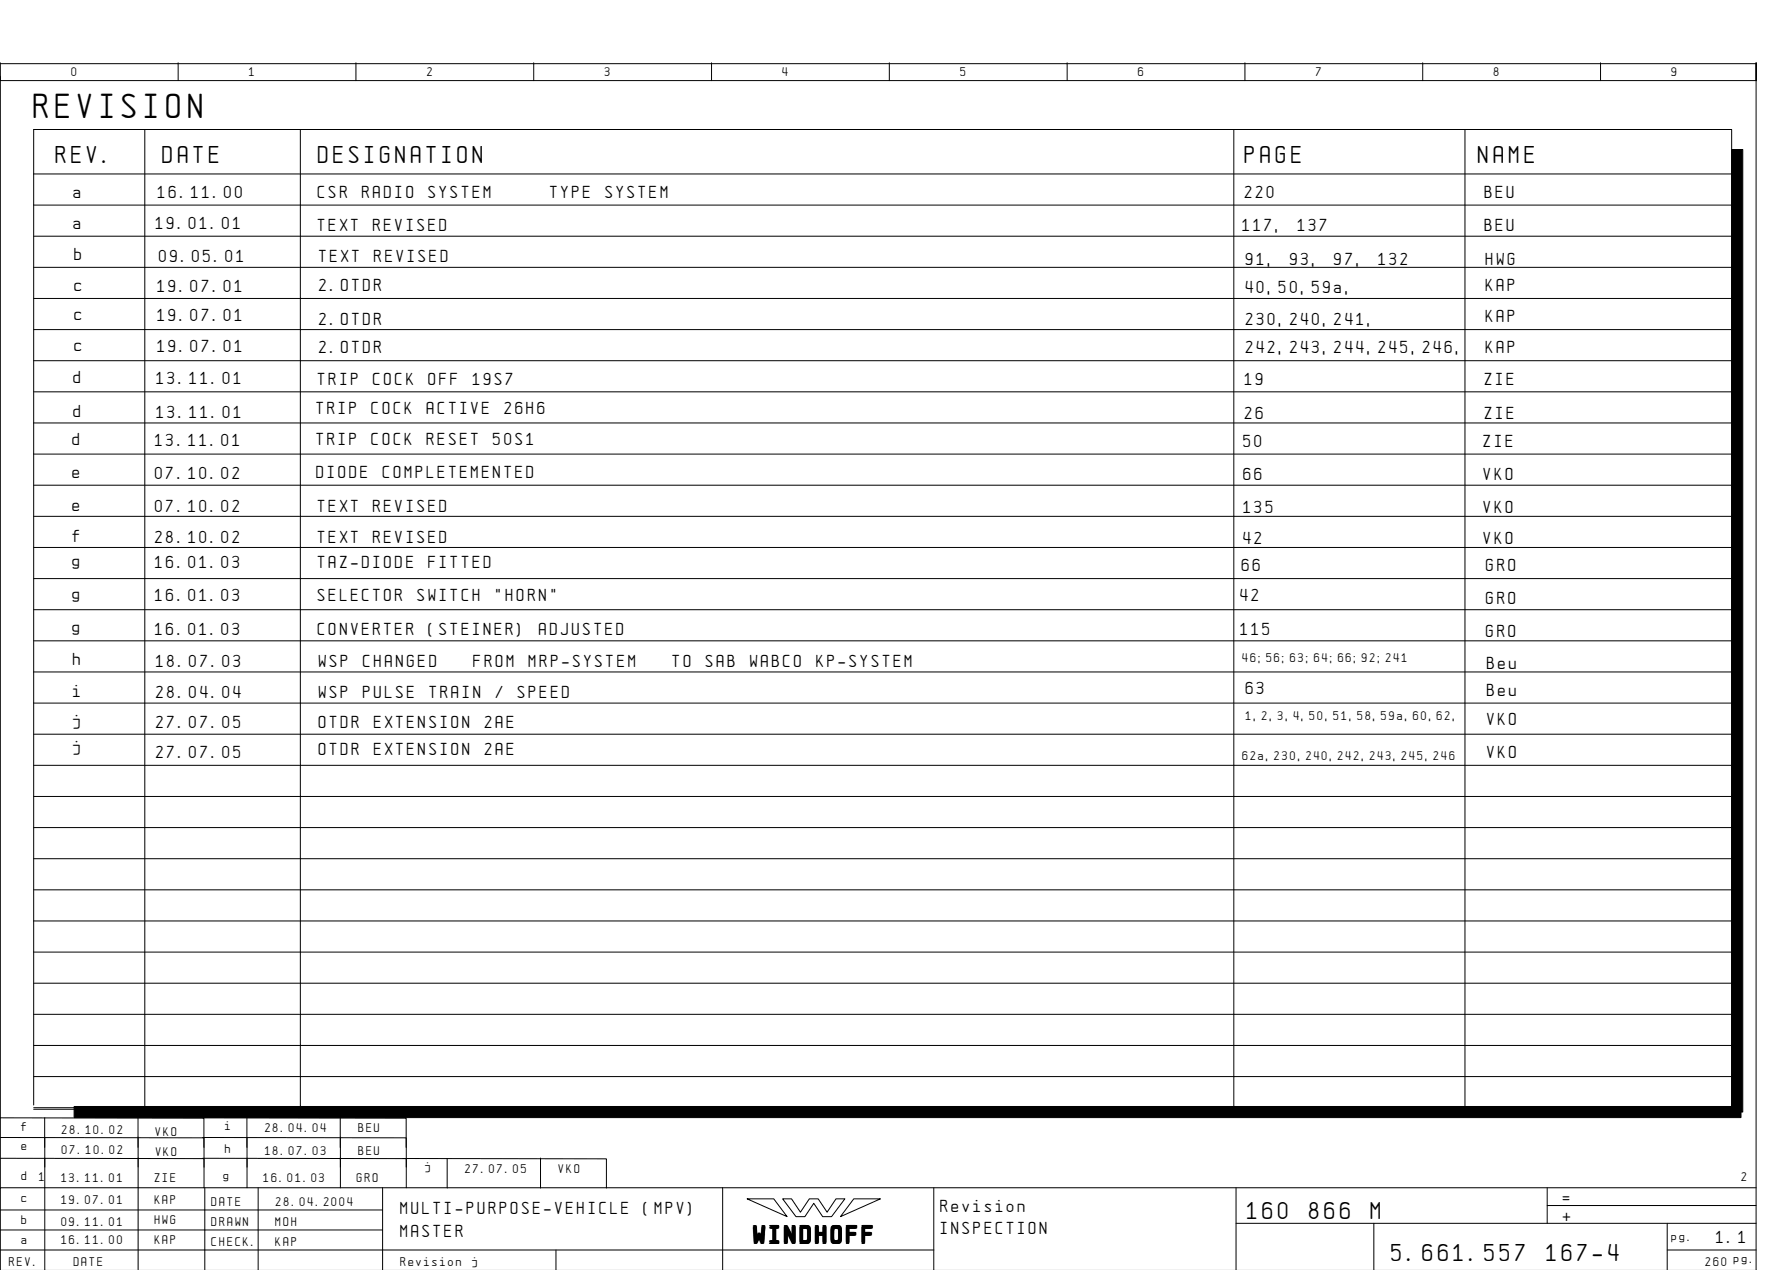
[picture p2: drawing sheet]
<svg xmlns="http://www.w3.org/2000/svg" width="399mm" height="286mm" viewBox="0 0 399 286" stroke-linecap="round" stroke-linejoin="round" font-family="sans-serif">
<defs><g id="words">
<text font-size="6.2" x="7.6" y="26.6">REVISION</text>
<g font-size="4.4">
<text x="12.6" y="36.6">REV.</text>
<text x="36.6" y="36.6">DATE</text>
<text x="71.6" y="36.6">DESIGNATION</text>
<text x="280.1" y="36.6">PAGE</text>
<text x="332.6" y="36.6">NAME</text>
<text x="280.6" y="274.1">160</text>
<text x="294.5" y="274.1">866</text>
<text x="308.4" y="274.1">M</text>
<text x="169.5" y="279.3">WINDHOFF</text>
<text x="313.1" y="283.6">5.661.557</text>
<text x="347.9" y="283.6">167-4</text>
</g>
<g font-size="3.1">
<text x="16.5" y="44.5">a</text>
<text x="35.5" y="44.5">16.11.00</text>
<text x="71.5" y="44.5">CSR</text>
<text x="81.5" y="44.5">RADIO</text>
<text x="96.4" y="44.5">SYSTEM</text>
<text x="123.8" y="44.5">TYPE</text>
<text x="136.2" y="44.5">SYSTEM</text>
<text x="280" y="44.5">220</text>
<text x="334" y="44.5">BEU</text>
<text x="16.5" y="51.5">a</text>
<text x="35" y="51.5">19.01.01</text>
<text x="71.5" y="52">TEXT</text>
<text x="84" y="52">REVISED</text>
<text x="279.5" y="52">117,</text>
<text x="292" y="52">137</text>
<text x="334" y="52">BEU</text>
<text x="16.8" y="58.5">b</text>
<text x="35.8" y="59">09.05.01</text>
<text x="71.8" y="59">TEXT</text>
<text x="84.2" y="59">REVISED</text>
<text x="280.3" y="59.5">91,</text>
<text x="290.2" y="59.5">93,</text>
<text x="300.2" y="59.5">97,</text>
<text x="310.1" y="59.5">132</text>
<text x="334.3" y="59.5">HWG</text>
<text x="16.8" y="65.5">c</text>
<text x="35.4" y="65.8">19.07.01</text>
<text x="71.8" y="65.5">2.OTDR</text>
<text x="280.3" y="66">40,50,59a,</text>
<text x="334.3" y="65.5">KAP</text>
<text x="16.8" y="72">c</text>
<text x="35.4" y="72.3">19.07.01</text>
<text x="71.8" y="73">2.OTDR</text>
<text x="280.3" y="73">230,240,241,</text>
<text x="334.3" y="72.5">KAP</text>
<text x="16.8" y="79">c</text>
<text x="35.4" y="79.3">19.07.01</text>
<text x="71.8" y="79.5">2.OTDR</text>
<text x="280.3" y="79.5">242,243,244,245,246,</text>
<text x="334.3" y="79.5">KAP</text>
<text x="16.5" y="86.2">d</text>
<text x="35.2" y="86.4">13.11.01</text>
<text x="71.5" y="86.7">TRIP</text>
<text x="84" y="86.7">COCK</text>
<text x="96.4" y="86.7">OFF</text>
<text x="106.4" y="86.7">19S7</text>
<text x="280" y="86.7">19</text>
<text x="334" y="86.7">ZIE</text>
<text x="16.5" y="93.7">d</text>
<text x="35.2" y="94">13.11.01</text>
<text x="71.2" y="93.1">TRIP</text>
<text x="83.6" y="93.1">COCK</text>
<text x="96.1" y="93.1">ACTIVE</text>
<text x="113.5" y="93.1">26H6</text>
<text x="280" y="94.2">26</text>
<text x="334" y="94.2">ZIE</text>
<text x="16.3" y="100">d</text>
<text x="34.9" y="100.2">13.11.01</text>
<text x="71.2" y="100">TRIP</text>
<text x="83.6" y="100">COCK</text>
<text x="96.1" y="100">RESET</text>
<text x="111" y="100">50S1</text>
<text x="279.8" y="100.5">50</text>
<text x="333.8" y="100.5">ZIE</text>
<text x="16.3" y="107.5">e</text>
<text x="34.9" y="107.8">07.10.02</text>
<text x="71.2" y="107.5">DIODE</text>
<text x="86.1" y="107.5">COMPLETEMENTED</text>
<text x="279.8" y="108">66</text>
<text x="333.8" y="108">VKO</text>
<text x="16.3" y="115">e</text>
<text x="34.9" y="115.2">07.10.02</text>
<text x="71.5" y="115.2">TEXT</text>
<text x="84" y="115.2">REVISED</text>
<text x="279.8" y="115.5">135</text>
<text x="333.8" y="115.5">VKO</text>
<text x="16.3" y="121.9">f</text>
<text x="34.9" y="122.2">28.10.02</text>
<text x="71.5" y="122.2">TEXT</text>
<text x="84" y="122.2">REVISED</text>
<text x="279.8" y="122.4">42</text>
<text x="333.8" y="122.4">VKO</text>
<text x="16.3" y="127.5">g</text>
<text x="34.9" y="127.7">16.01.03</text>
<text x="71.5" y="127.7">TAZ-DIODE</text>
<text x="96.4" y="127.7">FITTED</text>
<text x="279.4" y="128.4">66</text>
<text x="334.4" y="128.4">GRO</text>
<text x="16.3" y="135">g</text>
<text x="34.9" y="135.2">16.01.03</text>
<text x="71.5" y="135.2">SELECTOR</text>
<text x="93.9" y="135.2">SWITCH</text>
<text x="111.3" y="135.2">&quot;HORN&quot;</text>
<text x="279.1" y="135.2">42</text>
<text x="334.4" y="135.8">GRO</text>
<text x="16.3" y="142.5">g</text>
<text x="34.9" y="142.8">16.01.03</text>
<text x="71.5" y="142.8">CONVERTER</text>
<text x="96.4" y="142.8">(STEINER)</text>
<text x="121.3" y="142.8">ADJUSTED</text>
<text x="279.1" y="142.8">115</text>
<text x="334.4" y="143.4">GRO</text>
<text x="16.5" y="149.6">h</text>
<text x="35.1" y="149.9">18.07.03</text>
<text x="71.7" y="149.9">WSP</text>
<text x="81.7" y="149.9">CHANGED</text>
<text x="106.6" y="149.9">FROM</text>
<text x="119" y="149.9">MRP-SYSTEM</text>
<text x="151.3" y="149.9">TO</text>
<text x="158.8" y="149.9">SAB</text>
<text x="168.7" y="149.9">WABCO</text>
<text x="183.7" y="149.9">KP-SYSTEM</text>
<text x="334.6" y="150.5">Beu</text>
<text x="16.5" y="156.7">i</text>
<text x="35.1" y="156.9">28.04.04</text>
<text x="71.7" y="156.9">WSP</text>
<text x="81.7" y="156.9">PULSE</text>
<text x="96.6" y="156.9">TRAIN</text>
<text x="111.5" y="156.9">/</text>
<text x="116.5" y="156.9">SPEED</text>
<text x="280.3" y="156.1">63</text>
<text x="334.6" y="156.5">Beu</text>
<text x="16.5" y="163.4">j</text>
<text x="35.1" y="163.7">27.07.05</text>
<text x="71.7" y="163.7">OTDR</text>
<text x="84.2" y="163.7">EXTENSION</text>
<text x="109" y="163.7">2AE</text>
<text x="334.6" y="163">VKO</text>
<text x="16.5" y="169.4">j</text>
<text x="35.1" y="170.4">27.07.05</text>
<text x="71.7" y="169.7">OTDR</text>
<text x="84.2" y="169.7">EXTENSION</text>
<text x="109" y="169.7">2AE</text>
<text x="334.6" y="170.5">VKO</text>
<text x="90.1" y="273.1">MULTI-PURPOSE-VEHICLE</text>
<text x="144.8" y="273.1">(MPV)</text>
<text x="211.6" y="272.6">Revision</text>
<text x="351.6" y="270.6">=</text>
<text x="351.6" y="274.6">+</text>
<text x="90.1" y="278.1">MASTER</text>
<text x="211.6" y="277.6">INSPECTION</text>
<text x="386.1" y="279.6">1.1</text>
</g>
<g font-size="2.3">
<text x="16.1" y="17.1">0</text>
<text x="56.1" y="17.1">1</text>
<text x="96.1" y="17.1">2</text>
<text x="136.1" y="17.1">3</text>
<text x="176.1" y="17.1">4</text>
<text x="216.1" y="17.1">5</text>
<text x="256.1" y="17.1">6</text>
<text x="296.1" y="17.1">7</text>
<text x="336.1" y="17.1">8</text>
<text x="376.1" y="17.1">9</text>
<text x="279.5" y="149">46;56;63;64;66;92;241</text>
<text x="280.3" y="161.9">1,2,3,4,50,51,58,59a,60,62,</text>
<text x="279.5" y="171">62a,230,240,242,243,245,246</text>
<text x="4.8" y="254.3">f</text>
<text x="13.9" y="255.1">28.10.02</text>
<text x="35" y="255.5">VKO</text>
<text x="50.6" y="254.2">i</text>
<text x="59.6" y="254.7">28.04.04</text>
<text x="80.6" y="254.7">BEU</text>
<text x="4.8" y="258.7">e</text>
<text x="13.9" y="259.6">07.10.02</text>
<text x="35" y="259.9">VKO</text>
<text x="50.6" y="259.2">h</text>
<text x="59.6" y="259.7">18.07.03</text>
<text x="80.6" y="259.7">BEU</text>
<text x="95.7" y="263.4">j</text>
<text x="104.7" y="263.9">27.07.05</text>
<text x="125.7" y="263.9">VKO</text>
<text x="4.8" y="265.3">d</text>
<text x="8.8" y="265.6">1</text>
<text x="13.8" y="265.8">13.11.01</text>
<text x="34.8" y="265.8">ZIE</text>
<text x="50.3" y="265.3">g</text>
<text x="59.3" y="265.8">16.01.03</text>
<text x="80.3" y="265.8">GRO</text>
<text x="391.8" y="265.6">2</text>
<text x="4.8" y="270.3">c</text>
<text x="4.8" y="275.3">b</text>
<text x="13.8" y="270.8">19.07.01</text>
<text x="13.8" y="275.8">09.11.01</text>
<text x="34.8" y="270.8">KAP</text>
<text x="34.8" y="275.3">HWG</text>
<text x="47.6" y="271.1">DATE</text>
<text x="47.6" y="275.6">DRAWN</text>
<text x="62" y="275.6">MOH</text>
<text x="62.1" y="271.1">28.04.2004</text>
<text x="4.8" y="279.8">a</text>
<text x="13.8" y="279.8">16.11.00</text>
<text x="34.8" y="279.8">KAP</text>
<text x="47.6" y="280.1">CHECK.</text>
<text x="62" y="280.1">KAP</text>
<text x="376.1" y="279.1">pg.</text>
<text x="2.1" y="284.6">REV.</text>
<text x="16.6" y="284.6">DATE</text>
<text x="90.1" y="284.6">Revision</text>
<text x="106.2" y="284.6">j</text>
<text x="383.7" y="284.6">260 pg.</text>
</g>
</g></defs>
<g fill="none" stroke="#000" stroke-width=".22">
<path d="M.1 14.1v4h395v-4v271.6M.1 17.1v250M.1 14.3h395M40.1 14.1v4M80.1 14.1v4M120.1 14.1v4M160.1 14.1v4M200.1 14.1v4M240.1 14.1v4M280.1 14.1v4M320.1 14.1v4M360.1 14.1v4"/>
<path d="M7.6 39.1h382M32.6 29.1v221.3M67.6 29.1v221.3M277.6 29.1v221.3M329.6 29.1v221.3M7.6 46.1h382M7.6 53.1h382M7.6 60.1h382M7.6 67.1h382M7.6 74.1h382M7.6 81.1h382M7.6 88.1h382"/>
<path d="M7.6 95.1h382M7.6 102.1h382M7.6 109.1h382M7.6 116.1h382M7.6 123.1h382M7.6 130.1h382M7.6 137.1h382M7.6 144.1h382M7.6 151.1h382M7.6 158.1h382M7.6 165.1h382M7.6 172.1h382"/>
<path d="M7.6 179.1h382M7.6 186.1h382M7.6 193.1h382M7.6 200.1h382M7.6 207.1h382M7.6 214.1h382M7.6 221.1h382M7.6 228.1h382M7.6 235.1h382M0 251.4l45.9 .1v6.5M.1 255.8l45.8 .1v6.6M7.6 248.5v-219.4h382v220.4"/>
<path d="M7.6 249.5h380.9M7.6 242.1h382M7.6 249.1h382M10 251.4l.1 34.2M31.1 251.3v6.8M31.1 255.7v29.9M45.6 251.4l45.8 .1v6.5M45.6 255.8l45.8 .1v6.6M55.6 251.4v15.8M76.5 251.3v6.8M76.6 255.7v11.5M.1 260.5l45.8 .1v6.5"/>
<path d="M45.6 260.5l45.8 .1v6.5M46.1 267.1v18.6M58.1 267.1v18.6M86.1 272.1h-86M86.1 276.6h-86M86.1 267.1v18.6M90.6 260.6h45.8v6.6M100.6 260.5v6.7M121.6 260.5v6.7M162.6 267.1v18.6M168.1 269.6h6l3 4zM176.1 269.6h2l2 3 2-3h2l2 3 2-3h2l-3 4h-2l-2-3-2 3h-2z"/>
<path d="M192.1 269.6h6l-9 4zM210.1 267.1v18.6M278.1 275.1h117M278.1 267.1v18.6M309.1 275.1v10.6M348.1 271.1h47M348.1 267.1v8M375.1 275.1v10.6M395.1 267.1h-395v18.6M125.1 281.1v4.6M210.1 281.1h-210M375.1 281.1h20"/>
</g>
<path d="M389.6 33.6h2.5v216.5h-2.5zM16.7 248.8h375v2.5h-375z" fill="#000" stroke="#000" stroke-width=".22"/>
<use href="#words"/>
</svg>
